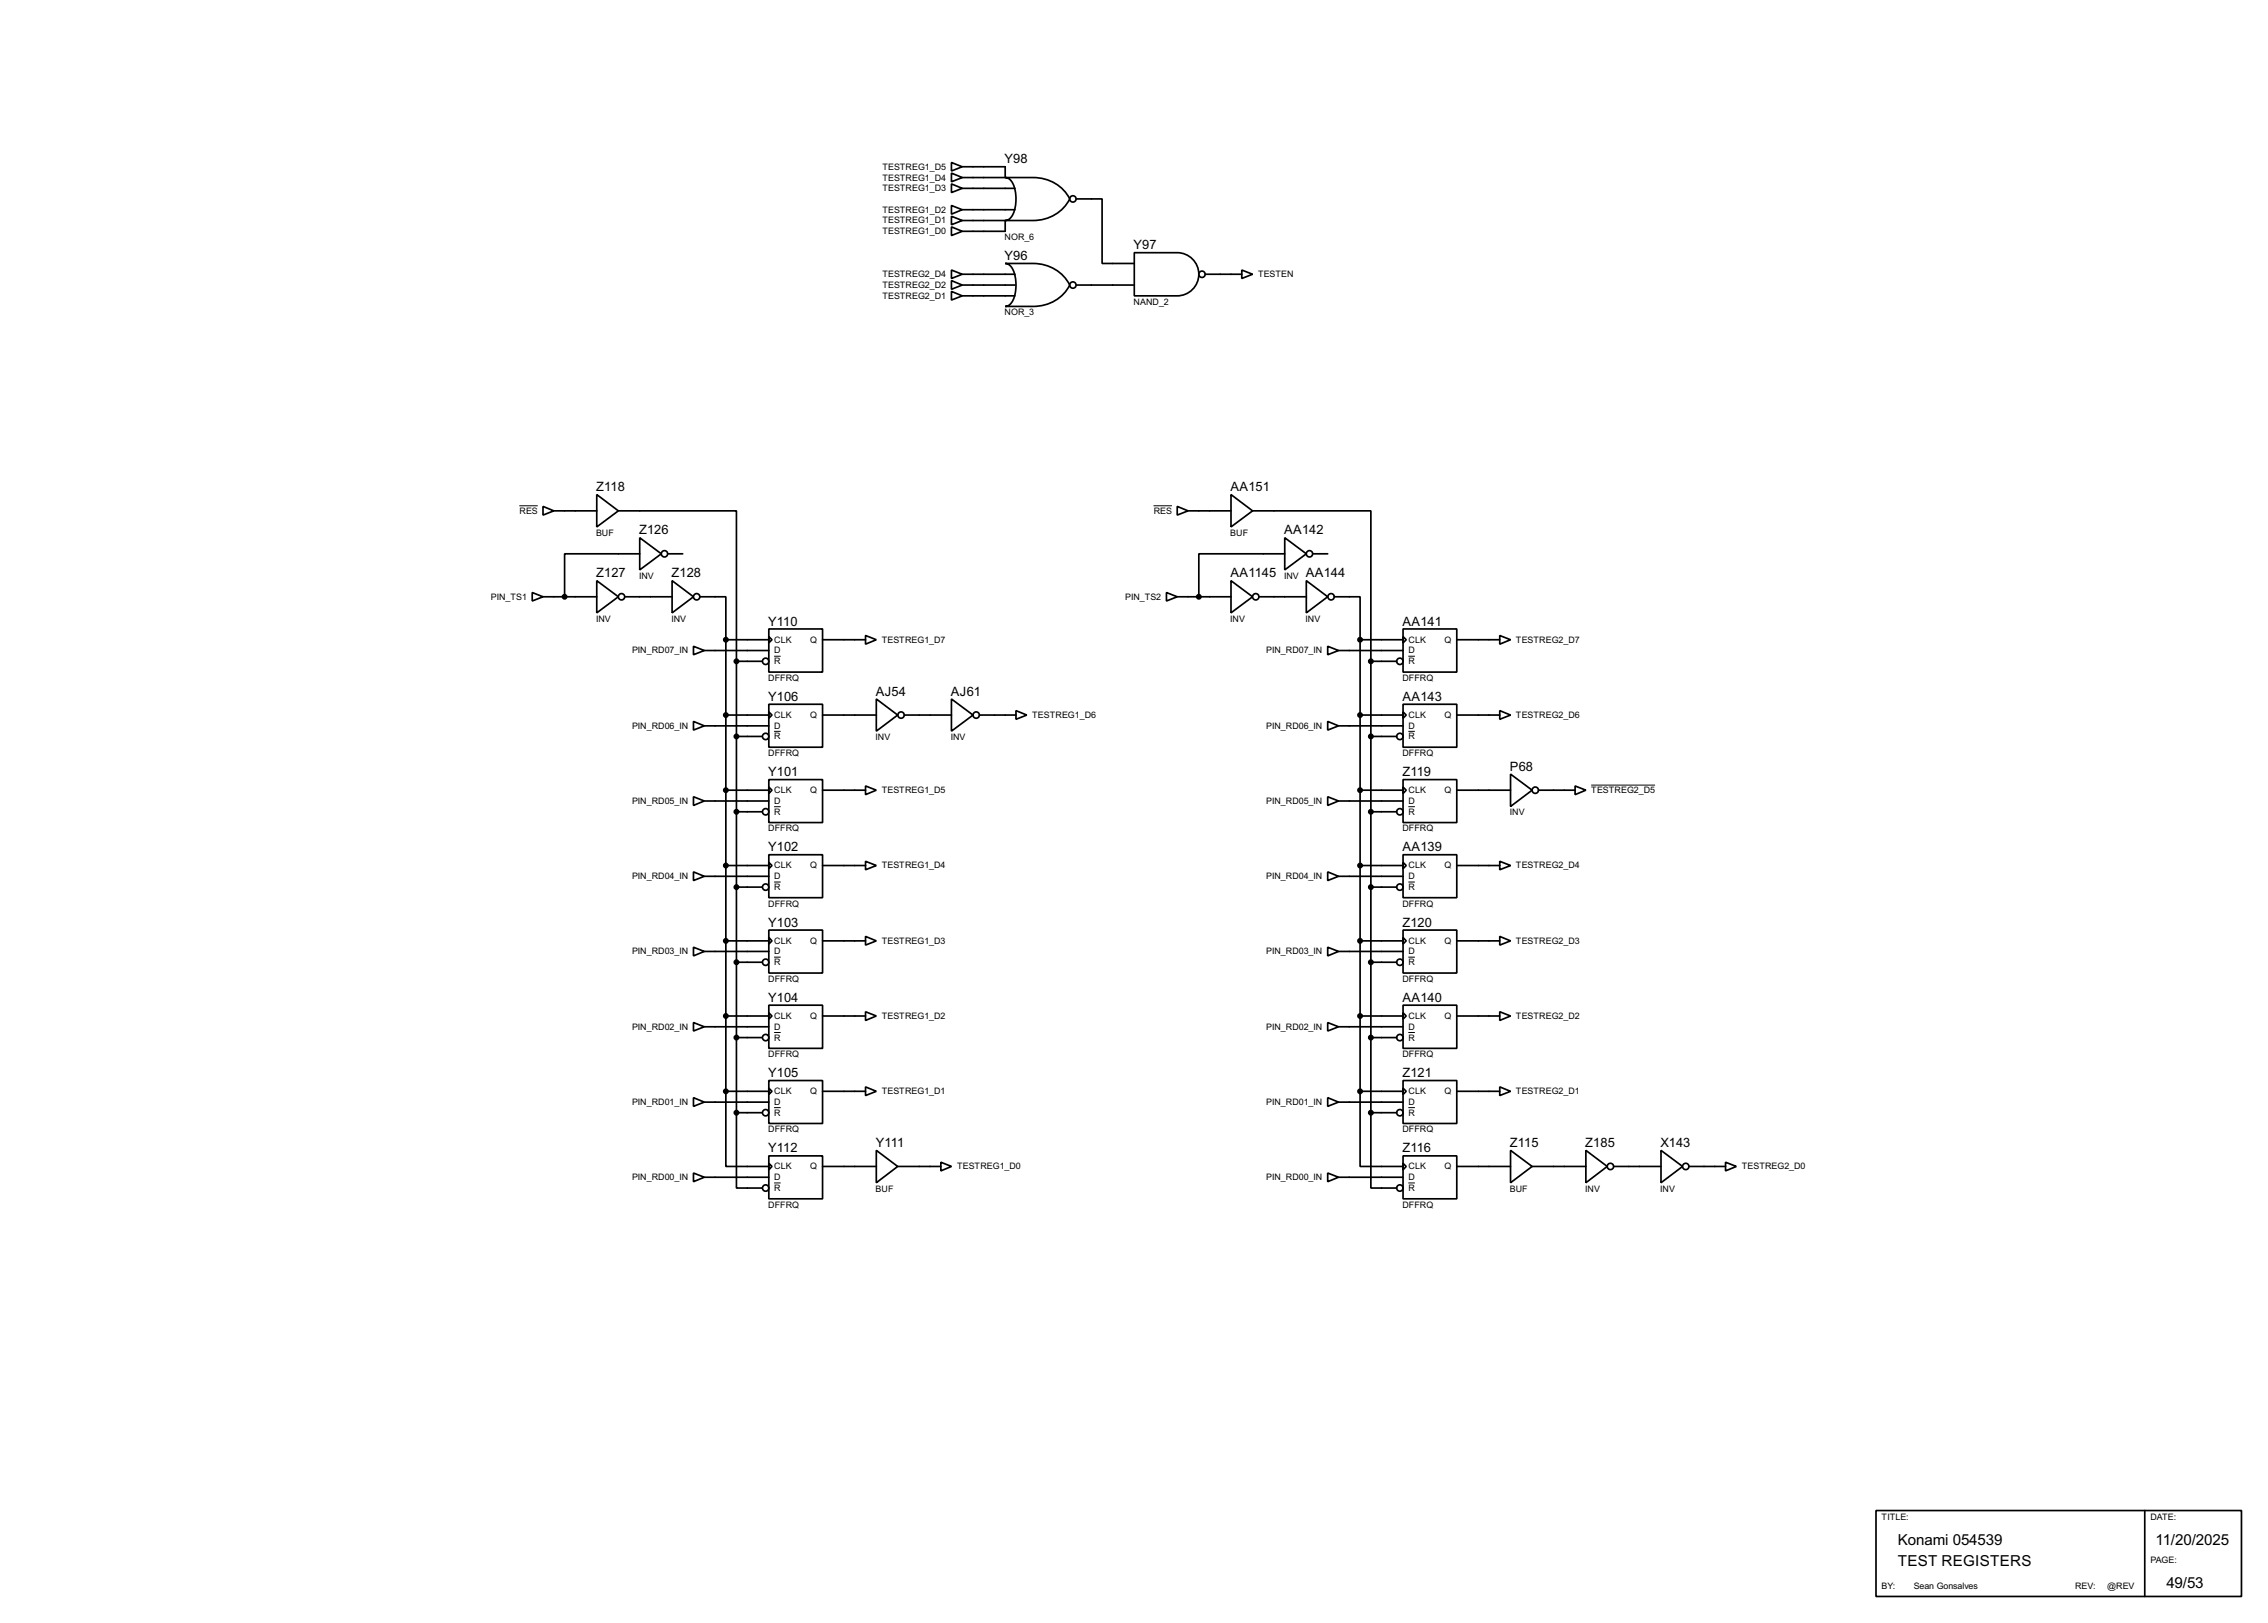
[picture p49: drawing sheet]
<svg xmlns="http://www.w3.org/2000/svg" width="536mm" height="383mm" viewBox="0 0 536 383" stroke-linecap="round" stroke-linejoin="round" font-family="sans-serif">
<defs><g id="words">
<g font-size="4">
<text x="448.4" y="365.1">Konami 054539</text>
<text x="509.3" y="365.1">11/20/2025</text>
<text x="448.4" y="370.1">TEST REGISTERS</text>
<text x="511.9" y="375.2">49/53</text>
</g>
<g font-size="3.4">
<text x="237.4" y="38.6">Y98</text>
<text x="267.9" y="58.9">Y97</text>
<text x="237.4" y="61.4">Y96</text>
<text x="140.9" y="116.1">Z118</text>
<text x="290.7" y="116.1">AA151</text>
<text x="151" y="126.3">Z126</text>
<text x="303.4" y="126.3">AA142</text>
<text x="140.9" y="136.4">Z127</text>
<text x="158.7" y="136.4">Z128</text>
<text x="290.7" y="136.4">AA1145</text>
<text x="308.5" y="136.4">AA144</text>
<text x="181.5" y="147.8">Y110</text>
<text x="331.4" y="147.8">AA141</text>
<text x="181.5" y="165.6">Y106</text>
<text x="206.9" y="164.4">AJ54</text>
<text x="224.7" y="164.4">AJ61</text>
<text x="331.4" y="165.6">AA143</text>
<text x="181.5" y="183.4">Y101</text>
<text x="331.4" y="183.4">Z119</text>
<text x="356.8" y="182.1">P68</text>
<text x="181.5" y="201.2">Y102</text>
<text x="331.4" y="201.2">AA139</text>
<text x="181.5" y="219">Y103</text>
<text x="331.4" y="219">Z120</text>
<text x="181.5" y="236.7">Y104</text>
<text x="331.4" y="236.7">AA140</text>
<text x="181.5" y="254.5">Y105</text>
<text x="331.4" y="254.5">Z121</text>
<text x="181.5" y="272.3">Y112</text>
<text x="206.9" y="271">Y111</text>
<text x="331.4" y="272.3">Z116</text>
<text x="356.8" y="271">Z115</text>
<text x="374.6" y="271">Z185</text>
<text x="392.3" y="271">X143</text>
</g>
<g font-size="2.4">
<text x="208.5" y="40.1">TESTREG1_D5</text>
<text x="208.5" y="45.2">TESTREG1_D3</text>
<text x="208.5" y="42.7">TESTREG1_D4</text>
<text x="208.5" y="52.8">TESTREG1_D1</text>
<text x="208.5" y="50.2">TESTREG1_D2</text>
<text x="208.5" y="55.4">TESTREG1_D0</text>
<text x="237.3" y="56.8">NOR_6</text>
<text x="208.5" y="65.5">TESTREG2_D4</text>
<text x="297.2" y="65.5">TESTEN</text>
<text x="208.5" y="68.1">TESTREG2_D2</text>
<text x="208.5" y="70.6">TESTREG2_D1</text>
<text x="267.8" y="72">NAND_2</text>
<text x="237.3" y="74.5">NOR_3</text>
<text x="122.7" y="121.4">RES</text>
<text x="272.6" y="121.4">RES</text>
<text x="140.8" y="126.6">BUF</text>
<text x="290.7" y="126.6">BUF</text>
<text x="151" y="136.8">INV</text>
<text x="303.4" y="136.8">INV</text>
<text x="116" y="141.7">PIN_TS1</text>
<text x="265.8" y="141.7">PIN_TS2</text>
<text x="140.8" y="146.9">INV</text>
<text x="158.6" y="146.9">INV</text>
<text x="290.7" y="146.9">INV</text>
<text x="308.5" y="146.9">INV</text>
<text x="149.3" y="154.4">PIN_RD07_IN</text>
<text x="182.9" y="154.4">D</text>
<text x="182.9" y="151.9">CLK</text>
<text x="191.4" y="151.9">Q</text>
<text x="208.3" y="151.9">TESTREG1_D7</text>
<text x="299.2" y="154.4">PIN_RD07_IN</text>
<text x="332.8" y="154.4">D</text>
<text x="332.8" y="151.9">CLK</text>
<text x="341.3" y="151.9">Q</text>
<text x="358.2" y="151.9">TESTREG2_D7</text>
<text x="181.5" y="160.9">DFFRQ</text>
<text x="182.9" y="157">R</text>
<text x="331.3" y="160.9">DFFRQ</text>
<text x="332.8" y="157">R</text>
<text x="149.3" y="172.2">PIN_RD06_IN</text>
<text x="182.9" y="172.2">D</text>
<text x="182.9" y="169.7">CLK</text>
<text x="191.4" y="169.7">Q</text>
<text x="243.9" y="169.7">TESTREG1_D6</text>
<text x="299.2" y="172.2">PIN_RD06_IN</text>
<text x="332.8" y="172.2">D</text>
<text x="332.8" y="169.7">CLK</text>
<text x="341.3" y="169.7">Q</text>
<text x="358.2" y="169.7">TESTREG2_D6</text>
<text x="181.5" y="178.7">DFFRQ</text>
<text x="182.9" y="174.7">R</text>
<text x="206.9" y="174.9">INV</text>
<text x="224.6" y="174.9">INV</text>
<text x="331.3" y="178.7">DFFRQ</text>
<text x="332.8" y="174.7">R</text>
<text x="149.3" y="190">PIN_RD05_IN</text>
<text x="182.9" y="190">D</text>
<text x="182.9" y="187.4">CLK</text>
<text x="191.4" y="187.4">Q</text>
<text x="208.3" y="187.4">TESTREG1_D5</text>
<text x="299.2" y="190">PIN_RD05_IN</text>
<text x="332.8" y="190">D</text>
<text x="332.8" y="187.4">CLK</text>
<text x="341.3" y="187.4">Q</text>
<text x="376" y="187.4">TESTREG2_D5</text>
<text x="181.5" y="196.5">DFFRQ</text>
<text x="182.9" y="192.5">R</text>
<text x="331.3" y="196.5">DFFRQ</text>
<text x="332.8" y="192.5">R</text>
<text x="356.7" y="192.7">INV</text>
<text x="149.3" y="207.8">PIN_RD04_IN</text>
<text x="182.9" y="207.8">D</text>
<text x="182.9" y="205.2">CLK</text>
<text x="191.4" y="205.2">Q</text>
<text x="208.3" y="205.2">TESTREG1_D4</text>
<text x="299.2" y="207.8">PIN_RD04_IN</text>
<text x="332.8" y="207.8">D</text>
<text x="332.8" y="205.2">CLK</text>
<text x="341.3" y="205.2">Q</text>
<text x="358.2" y="205.2">TESTREG2_D4</text>
<text x="181.5" y="214.2">DFFRQ</text>
<text x="182.9" y="210.3">R</text>
<text x="331.3" y="214.2">DFFRQ</text>
<text x="332.8" y="210.3">R</text>
<text x="149.3" y="225.5">PIN_RD03_IN</text>
<text x="182.9" y="225.5">D</text>
<text x="182.9" y="223">CLK</text>
<text x="191.4" y="223">Q</text>
<text x="208.3" y="223">TESTREG1_D3</text>
<text x="299.2" y="225.5">PIN_RD03_IN</text>
<text x="332.8" y="225.5">D</text>
<text x="332.8" y="223">CLK</text>
<text x="341.3" y="223">Q</text>
<text x="358.2" y="223">TESTREG2_D3</text>
<text x="181.5" y="232">DFFRQ</text>
<text x="182.9" y="228.1">R</text>
<text x="331.3" y="232">DFFRQ</text>
<text x="332.8" y="228.1">R</text>
<text x="149.3" y="243.3">PIN_RD02_IN</text>
<text x="182.9" y="243.3">D</text>
<text x="182.9" y="240.8">CLK</text>
<text x="182.9" y="245.9">R</text>
<text x="191.4" y="240.8">Q</text>
<text x="208.3" y="240.8">TESTREG1_D2</text>
<text x="299.2" y="243.3">PIN_RD02_IN</text>
<text x="332.8" y="243.3">D</text>
<text x="332.8" y="240.8">CLK</text>
<text x="332.8" y="245.9">R</text>
<text x="341.3" y="240.8">Q</text>
<text x="358.2" y="240.8">TESTREG2_D2</text>
<text x="181.5" y="249.8">DFFRQ</text>
<text x="331.3" y="249.8">DFFRQ</text>
<text x="149.3" y="261.1">PIN_RD01_IN</text>
<text x="182.9" y="261.1">D</text>
<text x="182.9" y="258.6">CLK</text>
<text x="182.9" y="263.6">R</text>
<text x="191.4" y="258.6">Q</text>
<text x="208.3" y="258.6">TESTREG1_D1</text>
<text x="299.2" y="261.1">PIN_RD01_IN</text>
<text x="332.8" y="261.1">D</text>
<text x="332.8" y="258.6">CLK</text>
<text x="332.8" y="263.6">R</text>
<text x="341.3" y="258.6">Q</text>
<text x="358.2" y="258.6">TESTREG2_D1</text>
<text x="181.5" y="267.6">DFFRQ</text>
<text x="331.3" y="267.6">DFFRQ</text>
<text x="149.3" y="278.9">PIN_RD00_IN</text>
<text x="182.9" y="278.9">D</text>
<text x="182.9" y="276.3">CLK</text>
<text x="182.9" y="281.4">R</text>
<text x="191.4" y="276.3">Q</text>
<text x="206.9" y="281.6">BUF</text>
<text x="226.1" y="276.3">TESTREG1_D0</text>
<text x="299.2" y="278.9">PIN_RD00_IN</text>
<text x="332.8" y="278.9">D</text>
<text x="332.8" y="276.3">CLK</text>
<text x="332.8" y="281.4">R</text>
<text x="341.3" y="276.3">Q</text>
<text x="356.7" y="281.6">BUF</text>
<text x="374.5" y="281.6">INV</text>
<text x="392.3" y="281.6">INV</text>
<text x="411.5" y="276.3">TESTREG2_D0</text>
<text x="181.5" y="285.4">DFFRQ</text>
<text x="331.3" y="285.4">DFFRQ</text>
<text x="444.6" y="359.1">TITLE:</text>
<text x="508.1" y="359.1">DATE:</text>
<text x="508.1" y="369.2">PAGE:</text>
<text x="444.6" y="375.6">BY:</text>
<text x="452.2" y="375.6">Sean Gonsalves</text>
<text x="490.3" y="375.6">REV:</text>
<text x="497.9" y="375.6">@REV</text>
</g>
</g></defs>
<g fill="none" stroke="#000" stroke-width=".4">
<path d="M224.8 38.4l2.6 1-2.6 1zM227.4 39.4h10.1v2.6h-10.1M224.8 43.5l2.6 1-2.6 1zM224.8 51.1l2.6 1-2.6 1zM224.8 48.6l2.6 1-2.6 1zM224.8 53.6l2.6 1.1-2.6 1zM224.8 40.9l2.6 1.1-2.6 1zM227.4 44.5h12.4M227.4 52.1h10.1v2.6h-10.1M227.4 49.6h12.4M237.5 42h6.6a9.5 9.5 0 0 1 8.7 5 9.5 9.5 0 0 1-8.7 5.1h-6.6a3.2 3.2 0 0 0 2.4-3.1 7.7 7.7 0 0 0-1.3-6.6zM254.3 47h6.1v15.3h7.6"/>
<path d="M268 59.7h10.2a5.1 5.1 0 0 1 5.1 5.1 5.1 5.1 0 0 1-5.1 5.1h-10.2zM224.8 63.8l2.6 1-2.6 1zM224.8 66.3l2.6 1.1-2.6 1zM224.8 68.9l2.6 1-2.6 1zM227.4 64.8h12.4M227.4 67.4h12.4M227.4 69.9h12.4M237.5 62.3h6.6a9.5 9.5 0 0 1 8.7 5.1 9.5 9.5 0 0 1-8.7 5h-6.6a3.1 3.1 0 0 0 2.4-3.1 7.8 7.8 0 0 0-1.3-6.6zM254.3 67.4h13.7M284.8 64.8h8.6M293.4 63.8l2.6 1-2.6 1zM128.3 119.7l2.6 1-2.6 1z"/>
<path d="M141 116.9l5.1 3.8-5.1 3.8zM278.2 119.7l2.5 1-2.5 1zM290.9 116.9l5.1 3.8-5.1 3.8zM130.9 120.7h10.1M141 137.2l5.1 3.8-5.1 3.8zM146.1 120.7h27.9v35.6M151.2 127.1l5.1 3.8-5.1 3.8zM151.2 130.9h-17.8v10.1M157.8 130.9h3.5M158.8 137.2l5.1 3.8-5.1 3.8zM280.7 120.7h10.2M290.9 137.2l5.1 3.8-5.1 3.8z"/>
<path d="M296 120.7h27.9v35.6M303.6 127.1l5.1 3.8-5.1 3.8zM303.6 130.9h-20.3v10.1M308.7 137.2l5 3.8-5 3.8zM310.2 130.9h3.5M125.8 140l2.5 1-2.5 1zM128.3 141h12.7M147.6 141h11.2M163.9 152.7l2.5 1-2.5 1zM165.4 141h6.1v10.2M166.4 153.7h15.3M171.5 151.2h10.2"/>
<path d="M171.5 151.2v106.7M174 156.3h6.1M174 156.3v106.6M181.7 148.6h12.7v10.2h-12.7zM181.7 150.4l.7 .8-.7 .7zM194.4 151.2h10.1M204.5 150.2l2.6 1-2.6 1zM275.6 140l2.6 1-2.6 1zM278.2 141h12.7M297.5 141h11.2M313.7 152.7l2.6 1-2.6 1zM315.3 141h6.1v10.2"/>
<path d="M316.3 153.7h15.2M321.4 151.2h10.1M321.4 151.2v106.7M323.9 156.3v106.6M323.9 156.3h6.1M331.5 148.6h12.7v10.2h-12.7zM331.5 150.4l.8 .8-.8 .7zM344.2 151.2h10.2M354.4 150.2l2.5 1-2.5 1zM163.9 170.5l2.5 1-2.5 1zM166.4 171.5h15.3M171.5 169h10.2"/>
<path d="M174 174h6.1M181.7 166.4h12.7v10.2h-12.7zM181.7 168.2l.7 .8-.7 .7zM194.4 169h12.7M207.1 165.2l5 3.8-5 3.8zM213.7 169h11.1M224.8 165.2l5.1 3.8-5.1 3.8zM231.4 169h8.7M240.1 167.9l2.5 1.1-2.5 1zM313.7 170.5l2.6 1-2.6 1zM316.3 171.5h15.2M321.4 169h10.1"/>
<path d="M323.9 174h6.1M331.5 166.4h12.7v10.2h-12.7zM331.5 168.2l.8 .8-.8 .7zM344.2 169h10.2M354.4 167.9l2.5 1.1-2.5 1zM163.9 188.3l2.5 1-2.5 1zM166.4 189.3h15.3M171.5 186.7h10.2M174 191.8h6.1M181.7 184.2h12.7v10.2h-12.7zM181.7 186l.7 .7-.7 .8zM194.4 186.7h10.1"/>
<path d="M204.5 185.7l2.6 1-2.6 1.1zM313.7 188.3l2.6 1-2.6 1zM316.3 189.3h15.2M321.4 186.7h10.1M323.9 191.8h6.1M331.5 184.2h12.7v10.2h-12.7zM331.5 186l.8 .7-.8 .8zM344.2 186.7h12.7M356.9 182.9l5.1 3.8-5.1 3.9zM363.5 186.7h8.7M372.2 185.7l2.5 1-2.5 1.1zM163.9 206l2.5 1.1-2.5 1z"/>
<path d="M166.4 207.1h15.3M171.5 204.5h10.2M174 209.6h6.1M181.7 202h12.7v10.1h-12.7zM181.7 203.8l.7 .7-.7 .8zM181.7 219.8h12.7v10.1h-12.7zM194.4 204.5h10.1M204.5 203.5l2.6 1-2.6 1zM313.7 206l2.6 1.1-2.6 1zM316.3 207.1h15.2M321.4 204.5h10.1M323.9 209.6h6.1"/>
<path d="M331.5 219.8h12.7v10.1h-12.7zM331.5 202h12.7v10.1h-12.7zM331.5 203.8l.8 .7-.8 .8zM344.2 204.5h10.2M354.4 203.5l2.5 1-2.5 1zM163.9 223.8l2.5 1-2.5 1.1zM166.4 224.8h15.3M171.5 222.3h10.2M174 227.4h6.1M181.7 221.5l.7 .8-.7 .8zM181.7 237.5h12.7v10.2h-12.7zM181.7 239.3l.7 .8-.7 .7z"/>
<path d="M194.4 222.3h10.1M204.5 221.3l2.6 1-2.6 1zM204.5 239.1l2.6 1-2.6 1zM313.7 223.8l2.6 1-2.6 1.1zM316.3 224.8h15.2M321.4 222.3h10.1M323.9 227.4h6.1M331.5 221.5l.8 .8-.8 .8zM331.5 237.5h12.7v10.2h-12.7zM331.5 239.3l.8 .8-.8 .7zM344.2 222.3h10.2M354.4 221.3l2.5 1-2.5 1z"/>
<path d="M354.4 239.1l2.5 1-2.5 1zM163.9 241.6l2.5 1-2.5 1zM163.9 259.4l2.5 1-2.5 1zM166.4 242.6h15.3M171.5 257.9v17.7h10.2M171.5 257.9h10.2M171.5 240.1h10.2M174 245.2h6.1M181.7 255.3h12.7v10.2h-12.7zM181.7 257.1l.7 .8-.7 .7zM194.4 257.9h10.1M194.4 240.1h10.1"/>
<path d="M204.5 256.8l2.6 1.1-2.6 1zM313.7 259.4l2.6 1-2.6 1zM313.7 241.6l2.6 1-2.6 1zM316.3 242.6h15.2M321.4 257.9v17.7h10.1M321.4 257.9h10.1M321.4 240.1h10.1M323.9 245.2h6.1M331.5 255.3h12.7v10.2h-12.7zM331.5 257.1l.8 .8-.8 .7zM344.2 257.9h10.2M344.2 240.1h10.2"/>
<path d="M354.4 256.8l2.5 1.1-2.5 1zM163.9 277.2l2.5 1-2.5 1zM166.4 260.4h15.3M166.4 278.2h15.3M174 262.9v17.8h6.1M174 262.9h6.1M181.7 273.1h12.7v10.2h-12.7zM181.7 274.9l.7 .7-.7 .8zM194.4 275.6h12.7M207.1 271.8l5 3.8-5 3.9zM212.1 275.6h10.2M222.3 274.6l2.5 1-2.5 1.1z"/>
<path d="M313.7 277.2l2.6 1-2.6 1zM316.3 260.4h15.2M316.3 278.2h15.2M323.9 262.9v17.8h6.1M323.9 262.9h6.1M331.5 273.1h12.7v10.2h-12.7zM331.5 274.9l.8 .7-.8 .8zM344.2 275.6h12.7M356.9 271.8l5.1 3.8-5.1 3.9zM362 275.6h12.7M374.7 271.8l5.1 3.8-5.1 3.9zM381.3 275.6h11.2"/>
<path d="M392.5 271.8l5.1 3.8-5.1 3.9zM399.1 275.6h8.6M407.7 274.6l2.6 1-2.6 1.1zM443.3 356.9h86.3v20.3h-86.3zM506.8 356.9v20.3"/>
<circle cx="253.5" cy="47" r=".75"/>
<circle cx="253.5" cy="67.4" r=".75"/>
<circle cx="284" cy="64.8" r=".75"/>
<circle cx="157" cy="130.9" r=".75"/>
<circle cx="309.4" cy="130.9" r=".75"/>
<circle cx="146.8" cy="141" r=".75"/>
<circle cx="164.6" cy="141" r=".75"/>
<circle cx="180.9" cy="156.3" r=".75"/>
<circle cx="296.7" cy="141" r=".75"/>
<circle cx="314.5" cy="141" r=".75"/>
<circle cx="330.7" cy="156.3" r=".75"/>
<circle cx="180.9" cy="174" r=".75"/>
<circle cx="212.9" cy="169" r=".75"/>
<circle cx="230.6" cy="169" r=".75"/>
<circle cx="330.7" cy="174" r=".75"/>
<circle cx="180.9" cy="191.8" r=".75"/>
<circle cx="330.7" cy="191.8" r=".75"/>
<circle cx="362.7" cy="186.7" r=".75"/>
<circle cx="180.9" cy="209.6" r=".75"/>
<circle cx="330.7" cy="209.6" r=".75"/>
<circle cx="180.9" cy="227.4" r=".75"/>
<circle cx="330.7" cy="227.4" r=".75"/>
<circle cx="180.9" cy="245.2" r=".75"/>
<circle cx="330.7" cy="245.2" r=".75"/>
<circle cx="180.9" cy="262.9" r=".75"/>
<circle cx="330.7" cy="262.9" r=".75"/>
<circle cx="380.5" cy="275.6" r=".75"/>
<circle cx="398.3" cy="275.6" r=".75"/>
<circle cx="180.9" cy="280.7" r=".75"/>
<circle cx="330.7" cy="280.7" r=".75"/>
</g>
<g fill="none" stroke="#000" stroke-width=".24">
<path d="M122.7 119.5h4.4M272.6 119.5h4.3M182.9 155.1h1.6M332.8 155.1h1.5M182.9 172.8h1.6M332.8 172.8h1.5M182.9 190.6h1.6M332.8 190.6h1.5M376 185.5h15.1M182.9 208.4h1.6M332.8 208.4h1.5M182.9 226.2h1.6"/>
<path d="M332.8 226.2h1.5M182.9 244h1.6M332.8 244h1.5M182.9 261.7h1.6M182.9 279.5h1.6M332.8 261.7h1.5M332.8 279.5h1.5"/>
</g>
<g fill="#000" stroke="#000" stroke-width=".4">
<circle cx="133.4" cy="141" r=".5"/>
<circle cx="171.5" cy="151.2" r=".5"/>
<circle cx="174" cy="156.3" r=".5"/>
<circle cx="283.2" cy="141" r=".5"/>
<circle cx="321.3" cy="151.2" r=".5"/>
<circle cx="323.9" cy="156.3" r=".5"/>
<circle cx="171.5" cy="169" r=".5"/>
<circle cx="174" cy="174" r=".5"/>
<circle cx="321.3" cy="169" r=".5"/>
<circle cx="323.9" cy="174" r=".5"/>
<circle cx="171.5" cy="186.7" r=".5"/>
<circle cx="174" cy="191.8" r=".5"/>
<circle cx="321.3" cy="186.7" r=".5"/>
<circle cx="323.9" cy="191.8" r=".5"/>
<circle cx="171.5" cy="204.5" r=".5"/>
<circle cx="174" cy="209.6" r=".5"/>
<circle cx="321.3" cy="204.5" r=".5"/>
<circle cx="323.9" cy="209.6" r=".5"/>
<circle cx="171.5" cy="222.3" r=".5"/>
<circle cx="174" cy="227.4" r=".5"/>
<circle cx="321.3" cy="222.3" r=".5"/>
<circle cx="323.9" cy="227.4" r=".5"/>
<circle cx="171.5" cy="240.1" r=".5"/>
<circle cx="171.5" cy="257.9" r=".5"/>
<circle cx="174" cy="245.2" r=".5"/>
<circle cx="321.3" cy="240.1" r=".5"/>
<circle cx="321.3" cy="257.9" r=".5"/>
<circle cx="323.9" cy="245.2" r=".5"/>
<circle cx="174" cy="262.9" r=".5"/>
<circle cx="323.9" cy="262.9" r=".5"/>
</g>
<use href="#words"/>
</svg>
